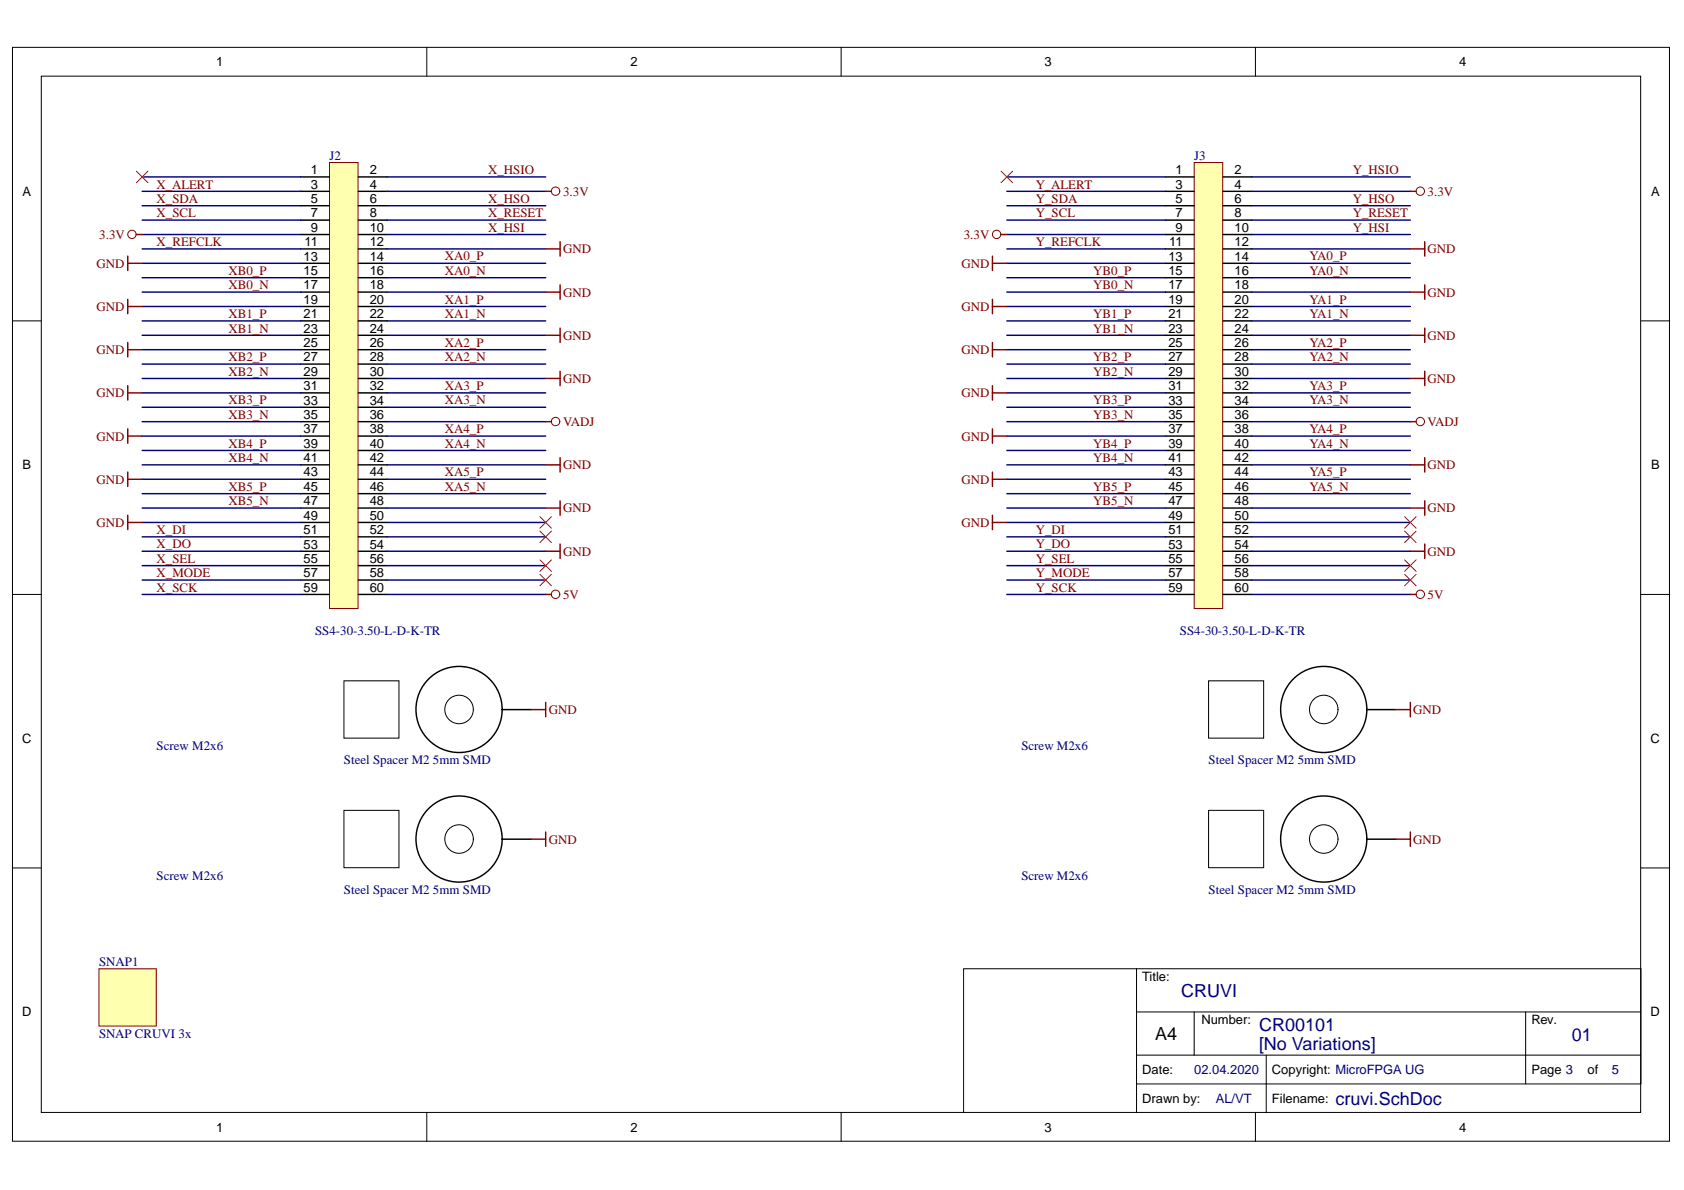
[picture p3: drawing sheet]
<svg xmlns="http://www.w3.org/2000/svg" width="297mm" height="210mm" viewBox="0 0 297 210" stroke-linecap="round" stroke-linejoin="round" font-family="sans-serif">
<defs><g id="words">
<g font-size="3.2" fill="#000080">
<text x="208.4" y="175.8">CRUVI</text>
<text x="222.1" y="185.2">[No Variations]</text>
<text x="222.1" y="181.9">CR00101</text>
<text x="277.2" y="183.6">01</text>
<text x="235.6" y="194.8">cruvi.SchDoc</text>
</g>
<text font-size="3.2" x="203.8" y="183.4">A4</text>
<g font-size="2.3">
<text x="38.1" y="11.7">1</text>
<text x="111.2" y="11.7">2</text>
<text x="184.3" y="11.7">3</text>
<text x="257.4" y="11.7">4</text>
<text x="4" y="34.5">A</text>
<text x="54.8" y="30.7">1</text>
<text x="54.8" y="33.3">3</text>
<text x="54.8" y="35.8">5</text>
<text x="65.2" y="30.7">2</text>
<text x="65.2" y="33.3">4</text>
<text x="65.2" y="35.8">6</text>
<text x="207.4" y="30.7">1</text>
<text x="207.4" y="33.3">3</text>
<text x="207.4" y="35.8">5</text>
<text x="217.8" y="30.7">2</text>
<text x="217.8" y="33.3">4</text>
<text x="217.8" y="35.8">6</text>
<text x="291.2" y="34.5">A</text>
<text x="54.8" y="38.3">7</text>
<text x="54.8" y="40.9">9</text>
<text x="65.2" y="38.3">8</text>
<text x="65.2" y="40.9">10</text>
<text x="207.4" y="38.3">7</text>
<text x="207.4" y="40.9">9</text>
<text x="217.8" y="38.3">8</text>
<text x="217.8" y="40.9">10</text>
<text x="53.6" y="46">13</text>
<text x="53.7" y="43.4">11</text>
<text x="65.2" y="43.4">12</text>
<text x="65.2" y="46">14</text>
<text x="206.1" y="46">13</text>
<text x="206.3" y="43.4">11</text>
<text x="217.8" y="43.4">12</text>
<text x="217.8" y="46">14</text>
<text x="53.6" y="48.5">15</text>
<text x="53.6" y="51">17</text>
<text x="53.6" y="53.6">19</text>
<text x="65.2" y="48.5">16</text>
<text x="65.2" y="51">18</text>
<text x="65.2" y="53.6">20</text>
<text x="206.1" y="48.5">15</text>
<text x="206.1" y="51">17</text>
<text x="206.1" y="53.6">19</text>
<text x="217.8" y="48.5">16</text>
<text x="217.8" y="51">18</text>
<text x="217.8" y="53.6">20</text>
<text x="53.6" y="56.1">21</text>
<text x="53.6" y="58.7">23</text>
<text x="65.2" y="56.1">22</text>
<text x="65.2" y="58.7">24</text>
<text x="206.1" y="56.1">21</text>
<text x="206.1" y="58.7">23</text>
<text x="217.8" y="56.1">22</text>
<text x="217.8" y="58.7">24</text>
<text x="53.6" y="61.2">25</text>
<text x="53.6" y="63.7">27</text>
<text x="65.2" y="61.2">26</text>
<text x="65.2" y="63.7">28</text>
<text x="206.1" y="61.2">25</text>
<text x="206.1" y="63.7">27</text>
<text x="217.8" y="61.2">26</text>
<text x="217.8" y="63.7">28</text>
<text x="53.6" y="66.3">29</text>
<text x="53.6" y="68.8">31</text>
<text x="53.6" y="71.4">33</text>
<text x="65.2" y="66.3">30</text>
<text x="65.2" y="68.8">32</text>
<text x="65.2" y="71.4">34</text>
<text x="206.1" y="66.3">29</text>
<text x="206.1" y="68.8">31</text>
<text x="206.1" y="71.4">33</text>
<text x="217.8" y="66.3">30</text>
<text x="217.8" y="68.8">32</text>
<text x="217.8" y="71.4">34</text>
<text x="53.6" y="73.9">35</text>
<text x="53.6" y="76.4">37</text>
<text x="65.2" y="73.9">36</text>
<text x="65.2" y="76.4">38</text>
<text x="206.1" y="73.9">35</text>
<text x="206.1" y="76.4">37</text>
<text x="217.8" y="73.9">36</text>
<text x="217.8" y="76.4">38</text>
<text x="4" y="82.8">B</text>
<text x="53.6" y="79">39</text>
<text x="53.6" y="81.5">41</text>
<text x="65.2" y="79">40</text>
<text x="65.2" y="81.5">42</text>
<text x="206.1" y="79">39</text>
<text x="206.1" y="81.5">41</text>
<text x="217.8" y="79">40</text>
<text x="217.8" y="81.5">42</text>
<text x="291.2" y="82.8">B</text>
<text x="53.6" y="84">43</text>
<text x="53.6" y="86.6">45</text>
<text x="53.6" y="89.1">47</text>
<text x="65.2" y="84">44</text>
<text x="65.2" y="86.6">46</text>
<text x="65.2" y="89.1">48</text>
<text x="206.1" y="84">43</text>
<text x="206.1" y="86.6">45</text>
<text x="206.1" y="89.1">47</text>
<text x="217.8" y="84">44</text>
<text x="217.8" y="86.6">46</text>
<text x="217.8" y="89.1">48</text>
<text x="53.6" y="91.7">49</text>
<text x="53.6" y="94.2">51</text>
<text x="65.2" y="91.7">50</text>
<text x="65.2" y="94.2">52</text>
<text x="206.1" y="91.7">49</text>
<text x="206.1" y="94.2">51</text>
<text x="217.8" y="91.7">50</text>
<text x="217.8" y="94.2">52</text>
<text x="53.6" y="96.8">53</text>
<text x="53.6" y="99.3">55</text>
<text x="53.6" y="101.8">57</text>
<text x="65.2" y="96.8">54</text>
<text x="65.2" y="99.3">56</text>
<text x="65.2" y="101.8">58</text>
<text x="206.1" y="96.8">53</text>
<text x="206.1" y="99.3">55</text>
<text x="206.1" y="101.8">57</text>
<text x="217.8" y="96.8">54</text>
<text x="217.8" y="99.3">56</text>
<text x="217.8" y="101.8">58</text>
<text x="53.6" y="104.4">59</text>
<text x="65.2" y="104.4">60</text>
<text x="206.1" y="104.4">59</text>
<text x="217.8" y="104.4">60</text>
<text x="3.9" y="131">C</text>
<text x="291.1" y="131">C</text>
<text x="201.5" y="173">Title:</text>
<text x="3.9" y="179.3">D</text>
<text x="291.1" y="179.3">D</text>
<text x="211.9" y="180.6">Number:</text>
<text x="270.1" y="180.6">Rev.</text>
<text x="201.5" y="189.4">Date:</text>
<text x="224.4" y="189.4">Copyright: MicroFPGA UG</text>
<text x="270.1" y="189.4">Page 3</text>
<text x="280" y="189.4">of</text>
<text x="201.5" y="194.5">Drawn by:</text>
<text x="224.4" y="194.5">Filename:</text>
<text x="38.1" y="199.6">1</text>
<text x="111.2" y="199.6">2</text>
<text x="184.3" y="199.6">3</text>
<text x="257.4" y="199.6">4</text>
</g>
<g font-size="2.3" fill="#000080">
<text x="58.1" y="28.2">J2</text>
<text x="210.7" y="28.2">J3</text>
<text x="55.6" y="112">SS4-30-3.50-L-D-K-TR</text>
<text x="208.1" y="112">SS4-30-3.50-L-D-K-TR</text>
<text x="27.6" y="132.3">Screw M2x6</text>
<text x="60.7" y="134.8">Steel Spacer M2 5mm SMD</text>
<text x="180.2" y="132.3">Screw M2x6</text>
<text x="213.2" y="134.8">Steel Spacer M2 5mm SMD</text>
<text x="27.6" y="155.2">Screw M2x6</text>
<text x="180.2" y="155.2">Screw M2x6</text>
<text x="60.7" y="157.7">Steel Spacer M2 5mm SMD</text>
<text x="213.2" y="157.7">Steel Spacer M2 5mm SMD</text>
<text x="17.5" y="170.4">SNAP1</text>
<text x="17.5" y="183.1">SNAP CRUVI 3x</text>
<text x="210.7" y="189.4">02.04.2020</text>
<text x="284.3" y="189.4">5</text>
<text x="214.5" y="194.5">AL/VT</text>
</g>
<g font-size="2.3" fill="#800000">
<text x="27.6" y="35.8">X_SDA</text>
<text x="27.6" y="33.3">X_ALERT</text>
<text x="86.1" y="35.8">X_HSO</text>
<text x="86.1" y="30.7">X_HSIO</text>
<text x="99.3" y="34.5">3.3V</text>
<text x="182.7" y="35.8">Y_SDA</text>
<text x="182.7" y="33.3">Y_ALERT</text>
<text x="238.6" y="35.8">Y_HSO</text>
<text x="238.6" y="30.7">Y_HSIO</text>
<text x="251.8" y="34.5">3.3V</text>
<text x="27.6" y="38.3">X_SCL</text>
<text x="86.1" y="40.9">X_HSI</text>
<text x="86.1" y="38.3">X_RESET</text>
<text x="182.7" y="38.3">Y_SCL</text>
<text x="238.6" y="40.9">Y_HSI</text>
<text x="238.6" y="38.3">Y_RESET</text>
<text x="17" y="47.2">GND</text>
<text x="17.5" y="42.1">3.3V</text>
<text x="27.6" y="43.4">X_REFCLK</text>
<text x="78.5" y="45.9">XA0_P</text>
<text x="99.3" y="44.7">GND</text>
<text x="169.6" y="47.2">GND</text>
<text x="170" y="42.1">3.3V</text>
<text x="182.7" y="43.4">Y_REFCLK</text>
<text x="231" y="45.9">YA0_P</text>
<text x="251.8" y="44.7">GND</text>
<text x="40.3" y="48.5">XB0_P</text>
<text x="40.3" y="51">XB0_N</text>
<text x="78.5" y="48.5">XA0_N</text>
<text x="78.5" y="53.6">XA1_P</text>
<text x="99.3" y="52.3">GND</text>
<text x="192.8" y="48.5">YB0_P</text>
<text x="192.8" y="51">YB0_N</text>
<text x="231" y="48.5">YA0_N</text>
<text x="231" y="53.6">YA1_P</text>
<text x="251.8" y="52.3">GND</text>
<text x="17" y="54.8">GND</text>
<text x="40.3" y="56.1">XB1_P</text>
<text x="40.3" y="58.7">XB1_N</text>
<text x="78.5" y="56.1">XA1_N</text>
<text x="99.3" y="59.9">GND</text>
<text x="169.6" y="54.8">GND</text>
<text x="192.8" y="56.1">YB1_P</text>
<text x="192.8" y="58.7">YB1_N</text>
<text x="231" y="56.1">YA1_N</text>
<text x="251.8" y="59.9">GND</text>
<text x="17" y="62.5">GND</text>
<text x="40.3" y="63.7">XB2_P</text>
<text x="78.5" y="61.2">XA2_P</text>
<text x="78.5" y="63.7">XA2_N</text>
<text x="169.6" y="62.5">GND</text>
<text x="192.8" y="63.7">YB2_P</text>
<text x="231" y="61.2">YA2_P</text>
<text x="231" y="63.7">YA2_N</text>
<text x="17" y="70.1">GND</text>
<text x="40.3" y="66.3">XB2_N</text>
<text x="40.3" y="71.3">XB3_P</text>
<text x="78.5" y="68.8">XA3_P</text>
<text x="78.5" y="71.3">XA3_N</text>
<text x="99.3" y="67.5">GND</text>
<text x="169.6" y="70.1">GND</text>
<text x="192.8" y="66.3">YB2_N</text>
<text x="192.8" y="71.3">YB3_P</text>
<text x="231" y="68.8">YA3_P</text>
<text x="231" y="71.3">YA3_N</text>
<text x="251.8" y="67.5">GND</text>
<text x="17" y="77.7">GND</text>
<text x="40.3" y="73.9">XB3_N</text>
<text x="78.5" y="76.4">XA4_P</text>
<text x="99.3" y="75.1">VADJ</text>
<text x="169.6" y="77.7">GND</text>
<text x="192.8" y="73.9">YB3_N</text>
<text x="231" y="76.4">YA4_P</text>
<text x="251.8" y="75.1">VADJ</text>
<text x="40.3" y="79">XB4_P</text>
<text x="40.3" y="81.5">XB4_N</text>
<text x="78.5" y="79">XA4_N</text>
<text x="99.3" y="82.8">GND</text>
<text x="192.8" y="79">YB4_P</text>
<text x="192.8" y="81.5">YB4_N</text>
<text x="231" y="79">YA4_N</text>
<text x="251.8" y="82.8">GND</text>
<text x="17" y="85.3">GND</text>
<text x="40.3" y="86.6">XB5_P</text>
<text x="40.3" y="89.1">XB5_N</text>
<text x="78.5" y="84">XA5_P</text>
<text x="78.5" y="86.6">XA5_N</text>
<text x="169.6" y="85.3">GND</text>
<text x="192.8" y="86.6">YB5_P</text>
<text x="192.8" y="89.1">YB5_N</text>
<text x="231" y="84">YA5_P</text>
<text x="231" y="86.6">YA5_N</text>
<text x="17" y="92.9">GND</text>
<text x="27.6" y="94.2">X_DI</text>
<text x="99.3" y="90.4">GND</text>
<text x="169.6" y="92.9">GND</text>
<text x="182.7" y="94.2">Y_DI</text>
<text x="251.8" y="90.4">GND</text>
<text x="27.6" y="99.3">X_SEL</text>
<text x="27.6" y="96.7">X_DO</text>
<text x="27.6" y="101.8">X_MODE</text>
<text x="99.3" y="98">GND</text>
<text x="182.7" y="99.3">Y_SEL</text>
<text x="182.7" y="96.7">Y_DO</text>
<text x="182.7" y="101.8">Y_MODE</text>
<text x="251.8" y="98">GND</text>
<text x="27.6" y="104.4">X_SCK</text>
<text x="99.3" y="105.6">5V</text>
<text x="182.7" y="104.4">Y_SCK</text>
<text x="251.8" y="105.6">5V</text>
<text x="96.8" y="125.9">GND</text>
<text x="249.3" y="125.9">GND</text>
<text x="96.8" y="148.8">GND</text>
<text x="249.3" y="148.8">GND</text>
</g>
</g></defs>
<g fill="#fff" stroke="#000" stroke-width=".18">
<path d="M2.2 8.4h292.3v192.9h-292.3z"/>
<path d="M7.3 13.4h282.1v182.8h-282.1z"/>
</g>
<g fill="none" stroke="#000" stroke-width=".18">
<path d="M75.3 8.4v5M148.4 8.4v5M221.4 8.4v5M2.2 56.6h5.1M289.4 56.6h5.1M2.2 104.9h5.1M289.4 104.9h5.1M2.2 153.1h5.1M289.4 153.1h5.1M200.5 170.9h88.9v20.3h-88.9zM200.5 170.9h-30.5v25.4M200.5 178.5h88.9"/>
<path d="M210.6 178.5v7.6h-10.1M269.1 178.5v12.7M75.3 196.3v5.1M148.4 196.3v5.1M200.5 191.2v5.1M210.6 186.1h78.8M221.4 196.3v5.1M223.4 186.1v10.2"/>
</g>
<path d="M58.1 28.7h5.1v78.6h-5.1z" fill="#ffffb0" stroke="#800000" stroke-width=".18"/>
<g fill="none" stroke="#000" stroke-width=".25">
<path d="M53 31.2h5.1M53 33.7h5.1M53 36.3h5.1M53 38.8h5.1M63.2 31.2h5.1M63.2 33.7h5.1M63.2 36.3h5.1M63.2 38.8h5.1M53 41.4h5.1M53 43.9h5.1M53 46.4h5.1M53 49h5.1"/>
<path d="M53 51.5h5.1M53 54.1h5.1M53 56.6h5.1M53 59.1h5.1M63.2 41.4h5.1M63.2 43.9h5.1M63.2 46.4h5.1M63.2 49h5.1M63.2 51.5h5.1M63.2 54.1h5.1M63.2 56.6h5.1M63.2 59.1h5.1"/>
<path d="M53 61.7h5.1M53 64.2h5.1M53 66.8h5.1M53 69.3h5.1M53 71.8h5.1M53 74.4h5.1M53 76.9h5.1M53 79.5h5.1M63.2 61.7h5.1M63.2 64.2h5.1M63.2 66.8h5.1M63.2 69.3h5.1"/>
<path d="M63.2 71.8h5.1M63.2 74.4h5.1M63.2 76.9h5.1M63.2 79.5h5.1M53 82h5.1M53 84.5h5.1M53 87.1h5.1M53 89.6h5.1M53 92.2h5.1M53 94.7h5.1M53 97.2h5.1M53 99.8h5.1"/>
<path d="M63.2 82h5.1M63.2 84.5h5.1M63.2 87.1h5.1M63.2 89.6h5.1M63.2 92.2h5.1M63.2 94.7h5.1M63.2 97.2h5.1M63.2 99.8h5.1M53 102.3h5.1M53 104.9h5.1M63.2 102.3h5.1M63.2 104.9h5.1"/>
</g>
<g fill="none" stroke="#000080" stroke-width=".25">
<path d="M25.1 31.2h27.9M25.1 33.7h27.9M25.1 36.3h27.9M25.1 38.8h27.9M68.3 31.2h28M68.3 33.7h28M68.3 36.3h28M68.3 38.8h28M25.1 41.4h27.9M25.1 43.9h27.9M25.1 46.4h27.9M25.1 49h27.9"/>
<path d="M25.1 51.5h27.9M25.1 54.1h27.9M25.1 56.6h27.9M25.1 59.1h27.9M68.3 41.4h28M68.3 43.9h28M68.3 46.4h28M68.3 49h28M68.3 51.5h28M68.3 54.1h28M68.3 56.6h28M68.3 59.1h28"/>
<path d="M25.1 61.7h27.9M25.1 64.2h27.9M25.1 66.8h27.9M25.1 69.3h27.9M25.1 71.8h27.9M25.1 74.4h27.9M25.1 76.9h27.9M25.1 79.5h27.9M68.3 61.7h28M68.3 64.2h28M68.3 66.8h28M68.3 69.3h28"/>
<path d="M68.3 71.8h28M68.3 74.4h28M68.3 76.9h28M68.3 79.5h28M25.1 82h27.9M25.1 84.5h27.9M25.1 87.1h27.9M25.1 89.6h27.9M25.1 92.2h27.9M25.1 94.7h27.9M25.1 97.2h27.9M25.1 99.8h27.9"/>
<path d="M68.3 82h28M68.3 84.5h28M68.3 87.1h28M68.3 89.6h28M68.3 92.2h28M68.3 94.7h28M68.3 97.2h28M68.3 99.8h28M25.1 102.3h27.9M25.1 104.9h27.9M68.3 102.3h28M68.3 104.9h28"/>
</g>
<g fill="none" stroke="#800000" stroke-width=".18">
<circle cx="98" cy="33.7" r=".74"/>
<circle cx="23.3" cy="41.3" r=".74"/>
<circle cx="98" cy="74.3" r=".74"/>
<circle cx="98" cy="104.8" r=".74"/>
</g>
<g fill="none" stroke="#800000" stroke-width=".25">
<path d="M96.3 33.7h1M22.5 45.2v2.5M22.5 52.8v2.5M22.5 54.1h2.6M22.5 46.4h2.6M24.1 41.4h1M96.3 51.5h2.5M96.3 43.9h2.5M96.3 59.1h2.5M98.8 42.6v2.6M98.8 50.3v2.5M98.8 57.9v2.5"/>
<path d="M22.5 60.4v2.6M22.5 68v2.6M22.5 75.6v2.6M22.5 76.9h2.6M22.5 69.3h2.6M22.5 61.7h2.6M96.3 74.4h1M96.3 66.8h2.5M98.8 65.5v2.5M22.5 83.3v2.5M22.5 90.9v2.5M22.5 92.2h2.6"/>
<path d="M22.5 84.5h2.6M96.3 82h2.5M96.3 89.6h2.5M96.3 97.2h2.5M98.8 80.7v2.6M98.8 88.3v2.6M98.8 96v2.5M96.3 104.9h1"/>
</g>
<path d="M24.1 30.2l2 2M26.1 30.2l-2 2M95.2 98.8l2.1 2M95.2 91.1l2.1 2.1M95.2 93.7l2.1 2M97.3 98.8l-2.1 2M97.3 91.1l-2.1 2.1M97.3 93.7l-2.1 2M95.2 101.3l2.1 2M97.3 101.3l-2.1 2" fill="none" stroke="#f00" stroke-width=".18"/>
<path d="M17.5 170.9h10.1v10.1h-10.1z" fill="#ffffb0" stroke="#800000" stroke-width=".18"/>
<g fill="none" stroke="#000" stroke-width=".18">
<path d="M60.7 120.1h9.7v10.1h-9.7zM60.7 142.9h9.7v10.2h-9.7z"/>
<circle cx="81" cy="125.1" r="2.52"/>
<circle cx="81" cy="148" r="2.52"/>
</g>
<g fill="none" stroke="#000" stroke-width=".25">
<path d="M88.6 125.2h5.1M88.6 148h5.1"/>
<circle cx="81" cy="125.1" r="7.6"/>
<circle cx="81" cy="148" r="7.6"/>
</g>
<path d="M210.6 28.7h5.1v78.6h-5.1z" fill="#ffffb0" stroke="#800000" stroke-width=".18"/>
<g fill="none" stroke="#000" stroke-width=".25">
<path d="M205.6 31.2h5M205.6 33.7h5M205.6 36.3h5M205.6 38.8h5M215.7 31.2h5.1M215.7 33.7h5.1M215.7 36.3h5.1M215.7 38.8h5.1M205.6 41.4h5M205.6 43.9h5M205.6 46.4h5M205.6 49h5"/>
<path d="M205.6 51.5h5M205.6 54.1h5M205.6 56.6h5M205.6 59.1h5M215.7 41.4h5.1M215.7 43.9h5.1M215.7 46.4h5.1M215.7 49h5.1M215.7 51.5h5.1M215.7 54.1h5.1M215.7 56.6h5.1M215.7 59.1h5.1"/>
<path d="M205.6 61.7h5M205.6 64.2h5M205.6 66.8h5M205.6 69.3h5M205.6 71.8h5M205.6 74.4h5M205.6 76.9h5M205.6 79.5h5M215.7 61.7h5.1M215.7 64.2h5.1M215.7 66.8h5.1M215.7 69.3h5.1"/>
<path d="M215.7 71.8h5.1M215.7 74.4h5.1M215.7 76.9h5.1M215.7 79.5h5.1M205.6 82h5M205.6 84.5h5M205.6 87.1h5M205.6 89.6h5M205.6 92.2h5M205.6 94.7h5M205.6 97.2h5M205.6 99.8h5"/>
<path d="M215.7 82h5.1M215.7 84.5h5.1M215.7 87.1h5.1M215.7 89.6h5.1M215.7 92.2h5.1M215.7 94.7h5.1M215.7 97.2h5.1M215.7 99.8h5.1M205.6 102.3h5M205.6 104.9h5M215.7 102.3h5.1M215.7 104.9h5.1"/>
<path d="M241.1 125.2h5.1M241.1 148h5.1"/>
<circle cx="233.5" cy="125.1" r="7.6"/>
<circle cx="233.5" cy="148" r="7.6"/>
</g>
<g fill="none" stroke="#000080" stroke-width=".25">
<path d="M177.6 31.2h28M177.6 33.7h28M177.6 36.3h28M177.6 38.8h28M220.8 31.2h28M220.8 33.7h28M220.8 36.3h28M220.8 38.8h28M177.6 41.4h28M177.6 43.9h28M177.6 46.4h28M177.6 49h28"/>
<path d="M177.6 51.5h28M177.6 54.1h28M177.6 56.6h28M177.6 59.1h28M220.8 41.4h28M220.8 43.9h28M220.8 46.4h28M220.8 49h28M220.8 51.5h28M220.8 54.1h28M220.8 56.6h28M220.8 59.1h28"/>
<path d="M177.6 61.7h28M177.6 64.2h28M177.6 66.8h28M177.6 69.3h28M177.6 71.8h28M177.6 74.4h28M177.6 76.9h28M177.6 79.5h28M220.8 61.7h28M220.8 64.2h28M220.8 66.8h28M220.8 69.3h28"/>
<path d="M220.8 71.8h28M220.8 74.4h28M220.8 76.9h28M220.8 79.5h28M177.6 82h28M177.6 84.5h28M177.6 87.1h28M177.6 89.6h28M177.6 92.2h28M177.6 94.7h28M177.6 97.2h28M177.6 99.8h28"/>
<path d="M220.8 82h28M220.8 84.5h28M220.8 87.1h28M220.8 89.6h28M220.8 92.2h28M220.8 94.7h28M220.8 97.2h28M220.8 99.8h28M177.6 102.3h28M177.6 104.9h28M220.8 102.3h28M220.8 104.9h28"/>
</g>
<g fill="none" stroke="#800000" stroke-width=".25">
<path d="M248.8 33.7h1M175.1 45.2v2.5M175.1 52.8v2.5M175.1 54.1h2.5M175.1 46.4h2.5M176.6 41.4h1M248.8 51.5h2.5M248.8 43.9h2.5M248.8 59.1h2.5M251.3 42.6v2.6M251.3 50.3v2.5M251.3 57.9v2.5"/>
<path d="M175.1 60.4v2.6M175.1 68v2.6M175.1 75.6v2.6M175.1 76.9h2.5M175.1 69.3h2.5M175.1 61.7h2.5M248.8 74.4h1M248.8 66.8h2.5M251.3 65.5v2.5M175.1 83.3v2.5M175.1 90.9v2.5M175.1 92.2h2.5"/>
<path d="M175.1 84.5h2.5M248.8 82h2.5M248.8 89.6h2.5M248.8 97.2h2.5M251.3 80.7v2.6M251.3 88.3v2.6M251.3 96v2.5M248.8 104.9h1M93.7 125.2h2.6M96.3 123.9v2.5M246.2 125.2h2.6M248.8 123.9v2.5"/>
<path d="M93.7 148h2.6M96.3 146.8v2.5M246.2 148h2.6M248.8 146.8v2.5"/>
</g>
<g fill="none" stroke="#800000" stroke-width=".18">
<circle cx="250.5" cy="33.7" r=".74"/>
<circle cx="175.8" cy="41.3" r=".74"/>
<circle cx="250.5" cy="74.4" r=".74"/>
<circle cx="250.5" cy="104.8" r=".74"/>
</g>
<path d="M176.6 30.2l2 2M178.6 30.2l-2 2M247.8 98.8l2 2M247.8 91.1l2 2.1M247.8 93.7l2 2M249.8 98.8l-2 2M249.8 91.1l-2 2.1M249.8 93.7l-2 2M247.8 101.3l2 2M249.8 101.3l-2 2" fill="none" stroke="#f00" stroke-width=".18"/>
<g fill="none" stroke="#000" stroke-width=".18">
<path d="M213.2 120.1h9.7v10.1h-9.7zM213.2 142.9h9.7v10.2h-9.7z"/>
<circle cx="233.5" cy="125.1" r="2.52"/>
<circle cx="233.5" cy="148" r="2.52"/>
</g>
<use href="#words"/>
</svg>
